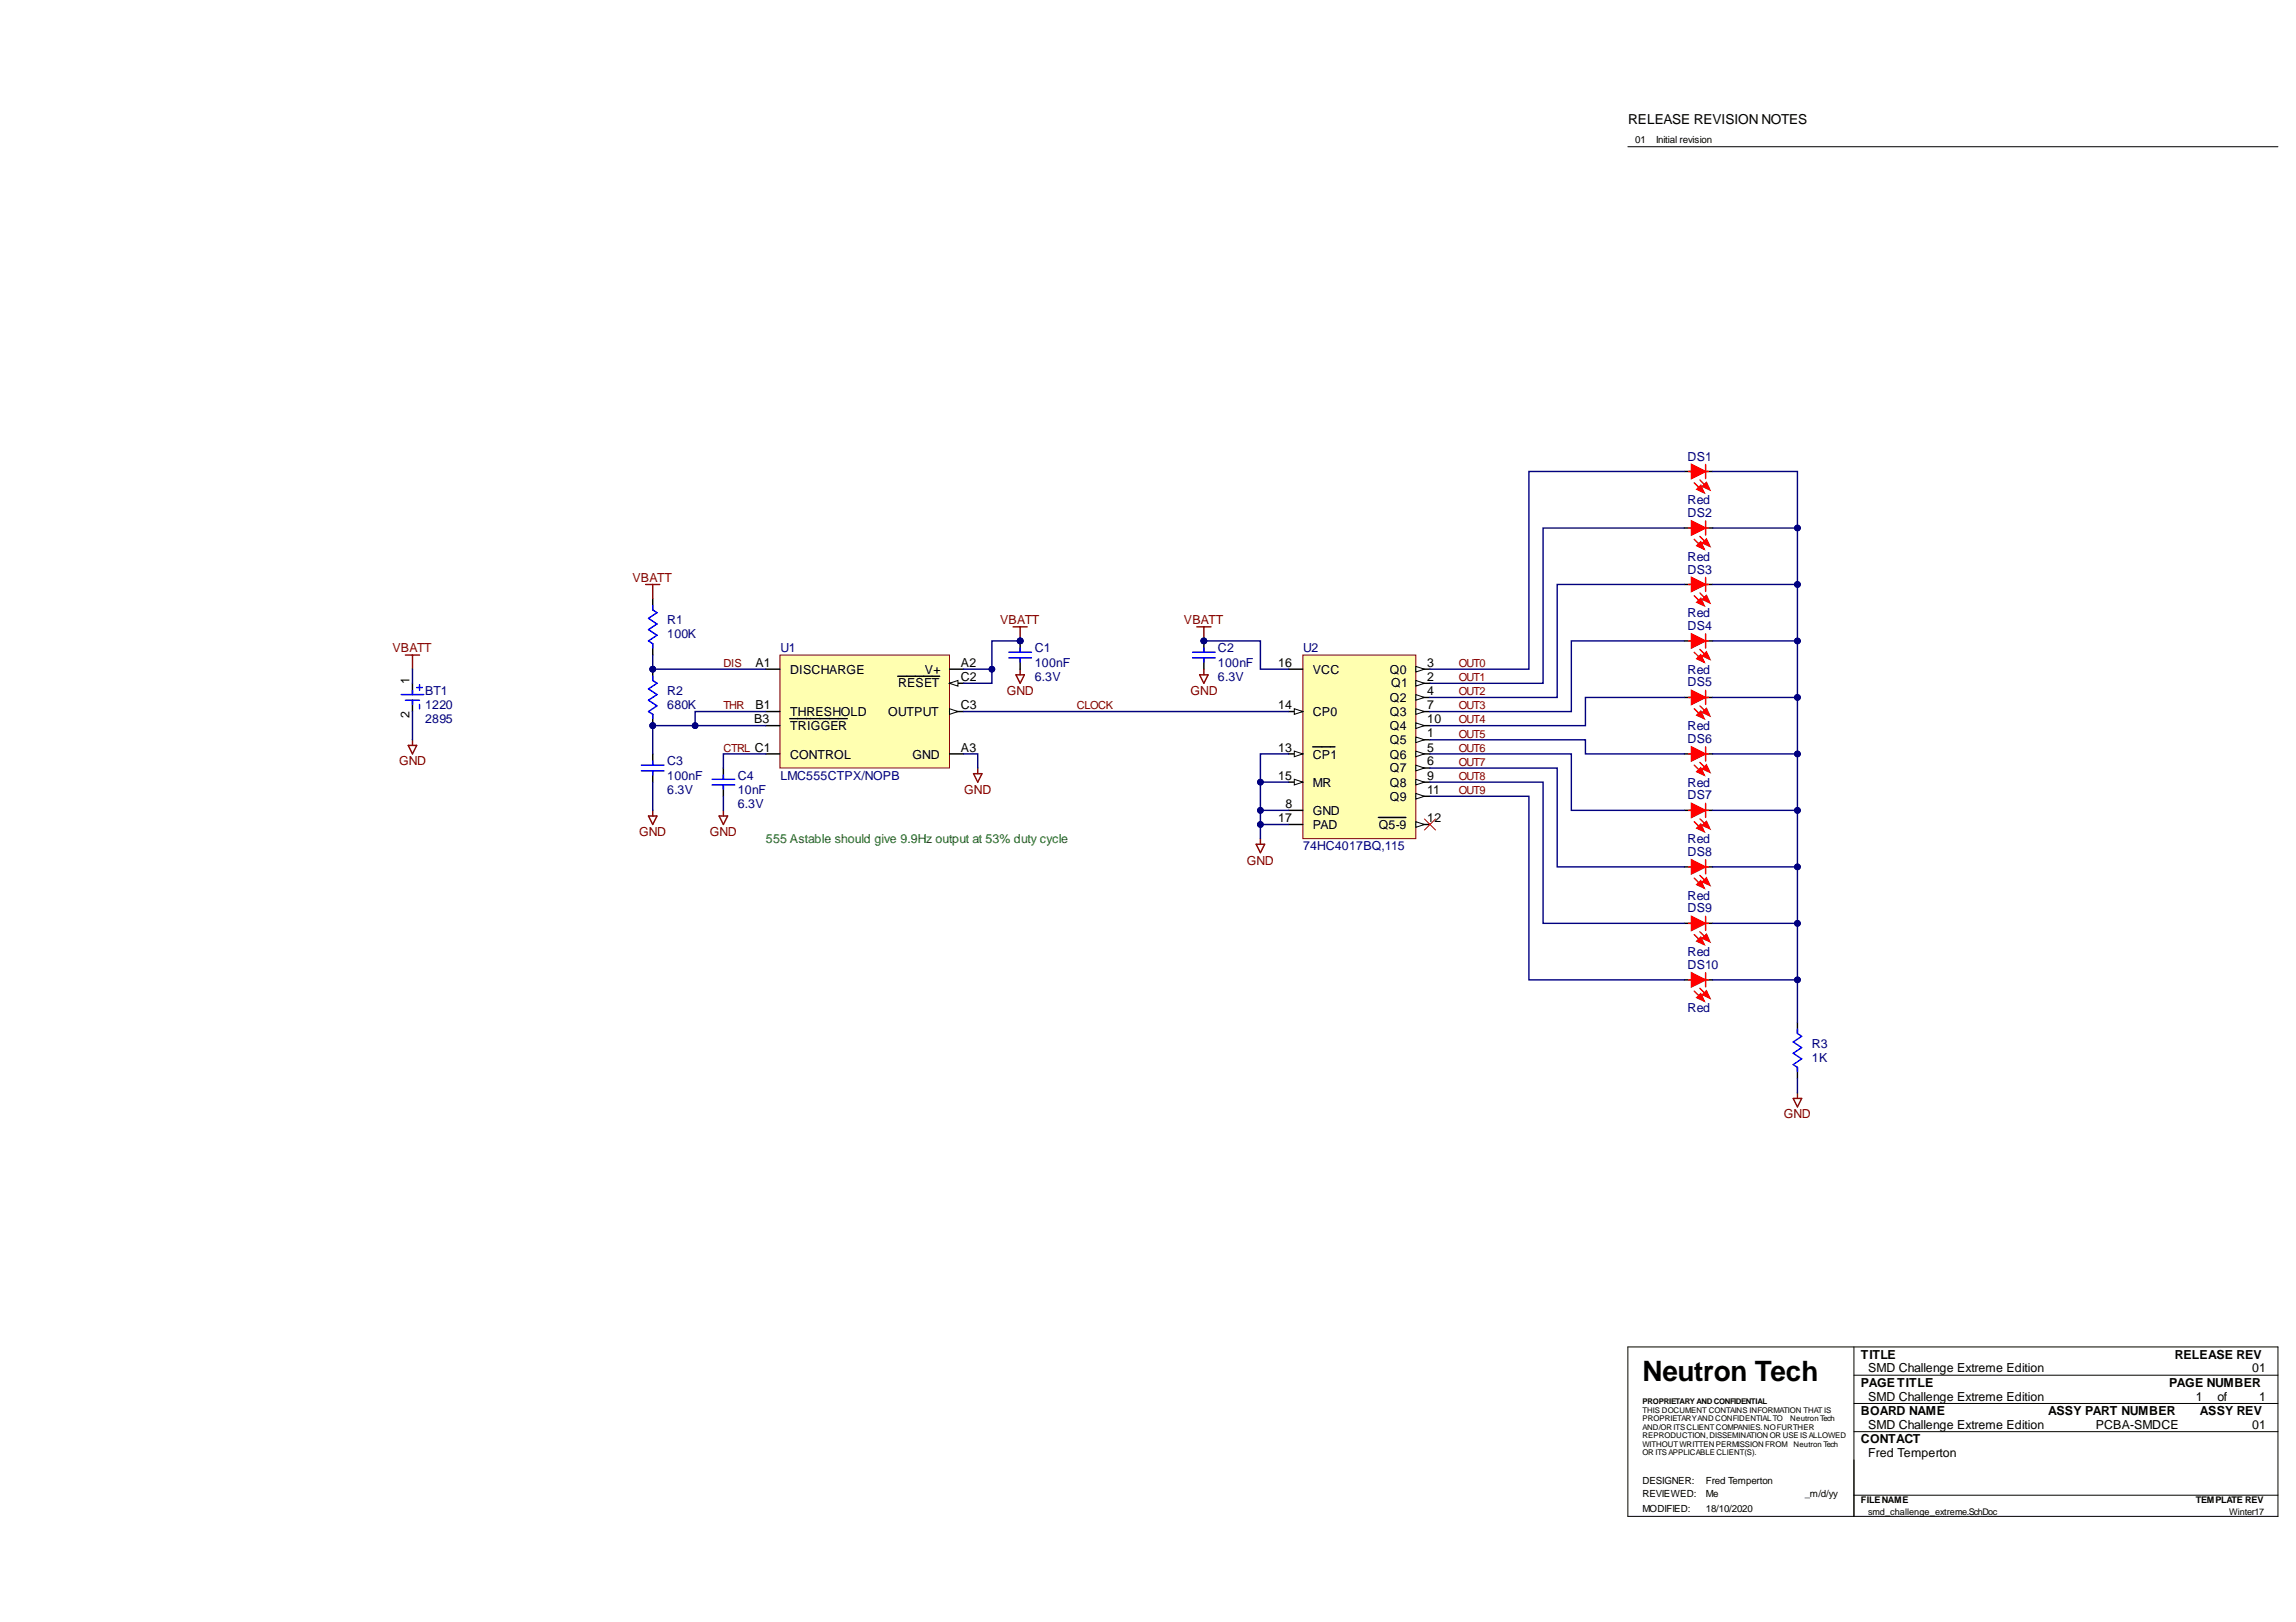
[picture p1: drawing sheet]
<svg xmlns="http://www.w3.org/2000/svg" width="297mm" height="210mm" viewBox="0 0 297 210" stroke-linecap="round" stroke-linejoin="round" font-family="sans-serif">
<defs><g id="words">
<text font-size="3.6" x="212.5" y="178.7">Neutron Tech</text>
<text font-size="1.8" x="210.6" y="16.1">RELEASE REVISION NOTES</text>
<g font-size="1.6" fill="#000080">
<text x="218.3" y="59.6">DS1</text>
<text x="218.3" y="65.3">Red</text>
<text x="218.3" y="66.9">DS2</text>
<text x="218.3" y="72.6">Red</text>
<text x="218.3" y="74.3">DS3</text>
<text x="86.3" y="82.6">100K</text>
<text x="86.3" y="80.8">R1</text>
<text x="218.3" y="79.8">Red</text>
<text x="218.3" y="81.5">DS4</text>
<text x="55" y="89.9">BT1</text>
<text x="86.3" y="89.9">R2</text>
<text x="101" y="84.4">U1</text>
<text x="133.9" y="88.1">6.3V</text>
<text x="133.9" y="86.3">100nF</text>
<text x="133.9" y="84.4">C1</text>
<text x="157.6" y="88.1">6.3V</text>
<text x="157.6" y="86.3">100nF</text>
<text x="157.6" y="84.4">C2</text>
<text x="168.6" y="84.4">U2</text>
<text x="218.3" y="87.2">Red</text>
<text x="218.3" y="88.8">DS5</text>
<text x="55" y="91.8">1220</text>
<text x="55" y="93.6">2895</text>
<text x="86.3" y="91.8">680K</text>
<text x="218.3" y="94.5">Red</text>
<text x="86.3" y="100.9">100nF</text>
<text x="86.3" y="99">C3</text>
<text x="95.5" y="100.9">C4</text>
<text x="101" y="100.9">LMC555CTPX/NOPB</text>
<text x="218.3" y="101.8">Red</text>
<text x="218.3" y="96.2">DS6</text>
<text x="86.3" y="102.8">6.3V</text>
<text x="95.5" y="104.5">6.3V</text>
<text x="95.5" y="102.8">10nF</text>
<text x="218.3" y="103.4">DS7</text>
<text x="168.6" y="110">74HC4017BQ,115</text>
<text x="218.3" y="109.1">Red</text>
<text x="218.3" y="110.8">DS8</text>
<text x="218.3" y="116.5">Red</text>
<text x="218.3" y="118.1">DS9</text>
<text x="218.3" y="123.7">Red</text>
<text x="218.3" y="125.3">DS10</text>
<text x="218.3" y="131">Red</text>
<text x="234.4" y="137.4">1K</text>
<text x="234.4" y="135.6">R3</text>
</g>
<g font-size="1.6" fill="#800000">
<text x="81.8" y="75.3">VBATT</text>
<text x="129.4" y="80.8">VBATT</text>
<text x="153.2" y="80.8">VBATT</text>
<text x="50.8" y="84.4">VBATT</text>
<text x="130.2" y="89.9">GND</text>
<text x="154" y="89.9">GND</text>
<text x="51.6" y="99">GND</text>
<text x="124.7" y="102.8">GND</text>
<text x="82.7" y="108.2">GND</text>
<text x="91.8" y="108.2">GND</text>
<text x="161.3" y="111.9">GND</text>
<text x="230.8" y="144.7">GND</text>
</g>
<g font-size="1.6">
<text x="53" y="88.5" transform="rotate(-90 53 88.5)">1</text>
<text x="97.7" y="86.3">A1</text>
<text x="102.2" y="87.2">DISCHARGE</text>
<text x="116.2" y="89">RESET</text>
<text x="119.7" y="87.2">V+</text>
<text x="124.3" y="88.1">C2</text>
<text x="124.3" y="86.3">A2</text>
<text x="165.4" y="86.3">16</text>
<text x="169.8" y="87.2">VCC</text>
<text x="179.8" y="87.2">Q0</text>
<text x="180" y="89">Q1</text>
<text x="184.7" y="88.1">2</text>
<text x="184.7" y="86.3">3</text>
<text x="184.7" y="89.9">4</text>
<text x="53" y="92.9" transform="rotate(-90 53 92.9)">2</text>
<text x="97.6" y="93.6">B3</text>
<text x="97.7" y="91.8">B1</text>
<text x="102.2" y="94.5">TRIGGER</text>
<text x="102.2" y="92.7">THRESHOLD</text>
<text x="114.9" y="92.7">OUTPUT</text>
<text x="124.3" y="91.8">C3</text>
<text x="165.4" y="91.8">14</text>
<text x="169.8" y="92.7">CP0</text>
<text x="179.8" y="90.8">Q2</text>
<text x="179.8" y="92.7">Q3</text>
<text x="179.8" y="94.5">Q4</text>
<text x="184.7" y="95.4">1</text>
<text x="184.7" y="91.8">7</text>
<text x="184.7" y="93.6">10</text>
<text x="102.2" y="98.2">CONTROL</text>
<text x="118.1" y="98.2">GND</text>
<text x="124.3" y="97.3">A3</text>
<text x="165.4" y="97.3">13</text>
<text x="165.4" y="100.9">15</text>
<text x="169.8" y="98.2">CP1</text>
<text x="169.8" y="101.8">MR</text>
<text x="179.8" y="96.3">Q5</text>
<text x="179.8" y="98.2">Q6</text>
<text x="179.8" y="100">Q7</text>
<text x="179.8" y="101.8">Q8</text>
<text x="184.7" y="97.3">5</text>
<text x="184.7" y="99">6</text>
<text x="184.7" y="100.9">9</text>
<text x="165.4" y="106.4">17</text>
<text x="166.3" y="104.5">8</text>
<text x="169.8" y="105.5">GND</text>
<text x="169.8" y="107.3">PAD</text>
<text x="178.4" y="107.3">Q5-9</text>
<text x="179.8" y="103.6">Q9</text>
<text x="184.7" y="102.8">11</text>
<text x="184.7" y="106.4">12</text>
<text x="240.8" y="175.8">TITLE</text>
<text x="240.8" y="179.5">PAGE TITLE</text>
<text x="241.7" y="177.6">SMD Challenge Extreme Edition</text>
<text x="280.6" y="179.5">PAGE NUMBER</text>
<text x="281.4" y="175.8">RELEASE REV</text>
<text x="291.4" y="177.6">01</text>
<text x="240.8" y="183.1">BOARD NAME</text>
<text x="241.7" y="185">SMD Challenge Extreme Edition</text>
<text x="241.7" y="181.3">SMD Challenge Extreme Edition</text>
<text x="265" y="183.1">ASSY PART NUMBER</text>
<text x="271.1" y="185">PCBA-SMDCE</text>
<text x="284.1" y="181.3">1</text>
<text x="284.6" y="183.1">ASSY REV</text>
<text x="286.9" y="181.3">of</text>
<text x="291.4" y="185">01</text>
<text x="292.3" y="181.3">1</text>
<text x="240.8" y="186.7">CONTACT</text>
<text x="241.7" y="188.6">Fred Temperton</text>
</g>
<text font-size="1.6" fill="#008000" x="99.1" y="109.1">555 Astable should give 9.9Hz output at 53% duty cycle</text>
<g font-size="1.4" fill="#800000">
<text x="93.6" y="86.3">DIS</text>
<text x="188.7" y="86.3">OUT0</text>
<text x="188.7" y="88.1">OUT1</text>
<text x="188.7" y="90">OUT2</text>
<text x="93.6" y="91.8">THR</text>
<text x="139.3" y="91.8">CLOCK</text>
<text x="188.7" y="91.8">OUT3</text>
<text x="188.7" y="93.6">OUT4</text>
<text x="188.7" y="95.5">OUT5</text>
<text x="93.6" y="97.3">CTRL C1</text>
<text x="188.7" y="97.3">OUT6</text>
<text x="188.7" y="99.1">OUT7</text>
<text x="188.7" y="100.9">OUT8</text>
<text x="188.7" y="102.8">OUT9</text>
</g>
<g font-size="1.3">
<text x="211.6" y="18.5">01</text>
<text x="214.3" y="18.5">Initial revision</text>
<text x="212.5" y="192">DESIGNER:</text>
<text x="220.7" y="192">Fred Temperton</text>
<text x="212.5" y="193.8">REVIEWED:</text>
<text x="212.5" y="195.6">MODIFIED:</text>
<text x="220.7" y="193.8">Me</text>
<text x="220.7" y="195.6">18/10/2020</text>
<text x="233.5" y="193.8">_m/d/yy</text>
</g>
<g font-size="1.2">
<text x="240.8" y="194.5">FILENAME</text>
<text x="241.7" y="196">smd_challenge_extreme.SchDoc</text>
<text x="284.1" y="194.5">TEMPLATE REV</text>
<text x="288.4" y="196">Winter17</text>
</g>
<g font-size="1">
<text x="212.5" y="181.8">PROPRIETARYAND CONFIDENTIAL</text>
<text x="212.5" y="182.9">THIS DOCUMENT CONTAINS INFORMATION THAT IS</text>
<text x="212.5" y="183.9">PROPRIETARYAND CONFIDENTIAL TO</text>
<text x="212.5" y="185">AND/OR ITSCLIENTCOMPANIES.NOFURTHER</text>
<text x="231.6" y="183.9">Neutron Tech</text>
<text x="212.5" y="186.1">REPRODUCTION,DISSEMINATION OR USE ISALLOWED</text>
<text x="212.5" y="187.2">WITHOUTWRITTEN PERMISSION FROM</text>
<text x="212.5" y="188.3">OR ITSAPPLICABLECLIENT(S).</text>
<text x="232" y="187.2">Neutron Tech</text>
</g>
</g></defs>
<path d="M281 174.3h11.9v1.8h-11.9z" fill="none" stroke="#fff" stroke-width=".13"/>
<path d="M210.6 19h84.1M210.6 174.3h84.1v21.9h-84.1zM239.8 174.3v21.9M239.8 178h54.9M239.8 193.5h54.9M239.8 185.3h54.9" fill="none" stroke="#000" stroke-width=".13"/>
<path d="M283.7 181.6h9.2v1.9h-9.2z" fill-rule="evenodd" fill="#fff"/>
<path d="M283.7 181.6h9.2v1.9h-9.2z" fill="none" stroke="#fff" stroke-width=".13"/>
<path d="M239.8 181.6h54.9" fill="none" stroke="#000" stroke-width=".13"/>
<path d="M100.9 84.8h21.9v14.6h-21.9z" fill-rule="evenodd" fill="#ffffb0"/>
<path d="M100.9 84.8h21.9v14.6h-21.9z" fill="none" stroke="#800000" stroke-width=".13"/>
<path d="M99.1 93.9h1.8M102.2 93h7.4M122.8 97.6h1.9M122.8 92.1h1.9" fill="none" stroke="#000" stroke-width=".19"/>
<path d="M122.8 91.7l1.1 .4-1.1 .3z" fill="#f8fcff"/>
<path d="M122.8 91.7l1.1 .4-1.1 .3z" fill="none" stroke="#000" stroke-width=".13"/>
<path d="M122.8 88.4h1.9" fill="none" stroke="#000" stroke-width=".19"/>
<path d="M122.8 88.4l1.1-.3v.7z" fill="#f8fcff"/>
<path d="M122.8 88.4l1.1-.3v.7z" fill="none" stroke="#000" stroke-width=".13"/>
<path d="M99.1 97.6h1.8M99.1 92.1h1.8M99.1 86.6h1.8M116.1 87.5h5.5M122.8 86.6h1.9" fill="none" stroke="#000" stroke-width=".19"/>
<path d="M168.6 84.8h14.6v23.7h-14.6z" fill-rule="evenodd" fill="#ffffb0"/>
<path d="M168.6 84.8h14.6v23.7h-14.6z" fill="none" stroke="#800000" stroke-width=".13"/>
<path d="M183.2 95.7h1.8" fill="none" stroke="#000" stroke-width=".18"/>
<path d="M183.2 95.4l1.1 .3-1.1 .4z" fill="#f8fcff"/>
<path d="M183.2 95.4l1.1 .3-1.1 .4z" fill="none" stroke="#000" stroke-width=".13"/>
<path d="M183.2 88.4h1.8" fill="none" stroke="#000" stroke-width=".18"/>
<path d="M183.2 88.1l1.1 .3-1.1 .4z" fill="#f8fcff"/>
<path d="M183.2 88.1l1.1 .3-1.1 .4z" fill="none" stroke="#000" stroke-width=".13"/>
<path d="M183.2 86.6h1.8" fill="none" stroke="#000" stroke-width=".18"/>
<path d="M183.2 86.2l1.1 .4-1.1 .4z" fill="#f8fcff"/>
<path d="M183.2 86.2l1.1 .4-1.1 .4z" fill="none" stroke="#000" stroke-width=".13"/>
<path d="M183.2 90.3h1.8" fill="none" stroke="#000" stroke-width=".18"/>
<path d="M183.2 89.9l1.1 .4-1.1 .3z" fill="#f8fcff"/>
<path d="M183.2 89.9l1.1 .4-1.1 .3z" fill="none" stroke="#000" stroke-width=".13"/>
<path d="M183.2 97.6h1.8" fill="none" stroke="#000" stroke-width=".18"/>
<path d="M183.2 97.2l1.1 .4-1.1 .3z" fill="#f8fcff"/>
<path d="M183.2 97.2l1.1 .4-1.1 .3z" fill="none" stroke="#000" stroke-width=".13"/>
<path d="M183.2 99.4h1.8" fill="none" stroke="#000" stroke-width=".18"/>
<path d="M183.2 99l1.1 .4-1.1 .4z" fill="#f8fcff"/>
<path d="M183.2 99l1.1 .4-1.1 .4z" fill="none" stroke="#000" stroke-width=".13"/>
<path d="M183.2 92.1h1.8" fill="none" stroke="#000" stroke-width=".18"/>
<path d="M183.2 91.7l1.1 .4-1.1 .3z" fill="#f8fcff"/>
<path d="M183.2 91.7l1.1 .4-1.1 .3z" fill="none" stroke="#000" stroke-width=".13"/>
<path d="M166.7 104.9h1.8" fill="none" stroke="#000" stroke-width=".19"/>
<path d="M183.2 101.2h1.8" fill="none" stroke="#000" stroke-width=".18"/>
<path d="M183.2 100.9l1.1 .3-1.1 .4z" fill="#f8fcff"/>
<path d="M183.2 100.9l1.1 .3-1.1 .4z" fill="none" stroke="#000" stroke-width=".13"/>
<path d="M183.2 93.9h1.8" fill="none" stroke="#000" stroke-width=".18"/>
<path d="M183.2 93.5l1.1 .4-1.1 .4z" fill="#f8fcff"/>
<path d="M183.2 93.5l1.1 .4-1.1 .4z" fill="none" stroke="#000" stroke-width=".13"/>
<path d="M183.2 103h1.8" fill="none" stroke="#000" stroke-width=".18"/>
<path d="M183.2 102.7l1.1 .3-1.1 .4z" fill="#f8fcff"/>
<path d="M183.2 102.7l1.1 .3-1.1 .4z" fill="none" stroke="#000" stroke-width=".13"/>
<path d="M183.2 106.7h1.8" fill="none" stroke="#000" stroke-width=".18"/>
<path d="M183.2 106.3l1.1 .4-1.1 .4z" fill="#f8fcff"/>
<path d="M183.2 106.3l1.1 .4-1.1 .4z" fill="none" stroke="#000" stroke-width=".13"/>
<path d="M178.3 105.8h3.6" fill="none" stroke="#000" stroke-width=".18"/>
<path d="M166.7 97.6h1.8" fill="none" stroke="#000" stroke-width=".19"/>
<path d="M167.4 97.2l1.1 .4-1.1 .3z" fill="#f8fcff"/>
<path d="M167.4 97.2l1.1 .4-1.1 .3z" fill="none" stroke="#000" stroke-width=".13"/>
<path d="M166.7 92.1h1.8M169.8 96.6h2.9" fill="none" stroke="#000" stroke-width=".19"/>
<path d="M167.4 91.7l1.1 .4-1.1 .3z" fill="#f8fcff"/>
<path d="M167.4 91.7l1.1 .4-1.1 .3z" fill="none" stroke="#000" stroke-width=".13"/>
<path d="M166.7 101.2h1.8" fill="none" stroke="#000" stroke-width=".19"/>
<path d="M167.4 100.9l1.1 .3-1.1 .4z" fill="#f8fcff"/>
<path d="M167.4 100.9l1.1 .3-1.1 .4z" fill="none" stroke="#000" stroke-width=".13"/>
<path d="M166.7 86.6h1.8M166.7 106.7h1.8" fill="none" stroke="#000" stroke-width=".19"/>
<path d="M217.9 61h3.7" fill="none" stroke="#000" stroke-width=".18"/>
<path d="M218.8 60.1l1.9 .9-1.9 .9z" fill="#f00"/>
<path d="M218.5 61h.3M218.8 60.1l1.9 .9-1.9 .9zM219.9 62.1l1.1 1.1M220.7 60.1v1.8M220.7 61h.3" fill="none" stroke="#f00" stroke-width=".18"/>
<path d="M220.2 62.9l.6-.5 .4 1z" fill="#f00"/>
<path d="M219.2 62.5l1.1 1.1M220.2 62.9l.6-.5 .4 1z" fill="none" stroke="#f00" stroke-width=".18"/>
<path d="M219.5 63.3l.5-.5 .5 1z" fill="#f00"/>
<path d="M219.5 63.3l.5-.5 .5 1z" fill="none" stroke="#f00" stroke-width=".18"/>
<path d="M217.9 68.3h3.7" fill="none" stroke="#000" stroke-width=".18"/>
<path d="M218.8 67.4l1.9 .9-1.9 .9z" fill="#f00"/>
<path d="M218.5 68.3h.3M218.8 67.4l1.9 .9-1.9 .9zM219.9 69.4l1.1 1.1M220.7 67.4v1.8M220.7 68.3h.3" fill="none" stroke="#f00" stroke-width=".18"/>
<path d="M220.2 70.3l.6-.6 .4 1z" fill="#f00"/>
<path d="M219.2 69.8l1.1 1.1M220.2 70.3l.6-.6 .4 1z" fill="none" stroke="#f00" stroke-width=".18"/>
<path d="M219.5 70.6l.5-.5 .5 1z" fill="#f00"/>
<path d="M219.5 70.6l.5-.5 .5 1z" fill="none" stroke="#f00" stroke-width=".18"/>
<path d="M217.9 75.6h3.7" fill="none" stroke="#000" stroke-width=".18"/>
<path d="M218.8 74.7l1.9 .9-1.9 .9z" fill="#f00"/>
<path d="M218.5 75.6h.3M218.8 74.7l1.9 .9-1.9 .9zM219.9 76.7l1.1 1.1M220.7 74.7v1.8M220.7 75.6h.3" fill="none" stroke="#f00" stroke-width=".18"/>
<path d="M220.2 77.6l.6-.5 .4 .9z" fill="#f00"/>
<path d="M219.2 77.1l1.1 1.1M220.2 77.6l.6-.5 .4 .9z" fill="none" stroke="#f00" stroke-width=".18"/>
<path d="M219.5 77.9l.5-.5 .5 1z" fill="#f00"/>
<path d="M219.5 77.9l.5-.5 .5 1z" fill="none" stroke="#f00" stroke-width=".18"/>
<path d="M217.9 82.9h3.7" fill="none" stroke="#000" stroke-width=".18"/>
<path d="M218.8 82l1.9 .9-1.9 1z" fill="#f00"/>
<path d="M218.5 82.9h.3M218.8 82l1.9 .9-1.9 1zM219.9 84l1.1 1.1M220.7 82v1.9M220.7 82.9h.3" fill="none" stroke="#f00" stroke-width=".18"/>
<path d="M220.2 84.9l.6-.5 .4 .9z" fill="#f00"/>
<path d="M219.2 84.4l1.1 1.1M220.2 84.9l.6-.5 .4 .9z" fill="none" stroke="#f00" stroke-width=".18"/>
<path d="M219.5 85.2l.5-.5 .5 1z" fill="#f00"/>
<path d="M219.5 85.2l.5-.5 .5 1z" fill="none" stroke="#f00" stroke-width=".18"/>
<path d="M217.9 90.3h3.7" fill="none" stroke="#000" stroke-width=".18"/>
<path d="M218.8 89.3l1.9 1-1.9 .9z" fill="#f00"/>
<path d="M218.5 90.3h.3M218.8 89.3l1.9 1-1.9 .9zM219.9 91.3l1.1 1.1M220.7 89.3v1.9M220.7 90.3h.3" fill="none" stroke="#f00" stroke-width=".18"/>
<path d="M220.2 92.2l.6-.5 .4 .9z" fill="#f00"/>
<path d="M219.2 91.7l1.1 1.1M220.2 92.2l.6-.5 .4 .9z" fill="none" stroke="#f00" stroke-width=".18"/>
<path d="M219.5 92.6l.5-.6 .5 1z" fill="#f00"/>
<path d="M219.5 92.6l.5-.6 .5 1z" fill="none" stroke="#f00" stroke-width=".18"/>
<path d="M217.9 97.6h3.7" fill="none" stroke="#000" stroke-width=".18"/>
<path d="M218.8 96.7l1.9 .9-1.9 .9z" fill="#f00"/>
<path d="M218.5 97.6h.3M218.8 96.7l1.9 .9-1.9 .9zM219.9 98.7l1.1 1.1M220.7 96.7v1.8M220.7 97.6h.3" fill="none" stroke="#f00" stroke-width=".18"/>
<path d="M220.2 99.5l.6-.5 .4 1z" fill="#f00"/>
<path d="M219.2 99l1.1 1.1M220.2 99.5l.6-.5 .4 1z" fill="none" stroke="#f00" stroke-width=".18"/>
<path d="M219.5 99.9l.5-.6 .5 1z" fill="#f00"/>
<path d="M219.5 99.9l.5-.6 .5 1z" fill="none" stroke="#f00" stroke-width=".18"/>
<path d="M217.9 104.9h3.7" fill="none" stroke="#000" stroke-width=".18"/>
<path d="M218.8 104l1.9 .9-1.9 .9z" fill="#f00"/>
<path d="M218.5 104.9h.3M218.8 104l1.9 .9-1.9 .9zM219.9 106l1.1 1.1M220.7 104v1.8M220.7 104.9h.3" fill="none" stroke="#f00" stroke-width=".18"/>
<path d="M220.2 106.8l.6-.5 .4 1z" fill="#f00"/>
<path d="M219.2 106.3l1.1 1.1M220.2 106.8l.6-.5 .4 1z" fill="none" stroke="#f00" stroke-width=".18"/>
<path d="M219.5 107.2l.5-.5 .5 .9z" fill="#f00"/>
<path d="M219.5 107.2l.5-.5 .5 .9z" fill="none" stroke="#f00" stroke-width=".18"/>
<path d="M217.9 112.2h3.7" fill="none" stroke="#000" stroke-width=".18"/>
<path d="M218.8 111.3l1.9 .9-1.9 .9z" fill="#f00"/>
<path d="M218.5 112.2h.3M218.8 111.3l1.9 .9-1.9 .9zM219.9 113.3l1.1 1.1M220.7 111.3v1.8M220.7 112.2h.3" fill="none" stroke="#f00" stroke-width=".18"/>
<path d="M220.2 114.1l.6-.5 .4 1z" fill="#f00"/>
<path d="M219.2 113.6l1.1 1.1M220.2 114.1l.6-.5 .4 1z" fill="none" stroke="#f00" stroke-width=".18"/>
<path d="M219.5 114.5l.5-.5 .5 .9z" fill="#f00"/>
<path d="M219.5 114.5l.5-.5 .5 .9z" fill="none" stroke="#f00" stroke-width=".18"/>
<path d="M217.9 119.5h3.7" fill="none" stroke="#000" stroke-width=".18"/>
<path d="M218.8 118.6l1.9 .9-1.9 .9z" fill="#f00"/>
<path d="M218.5 119.5h.3M218.8 118.6l1.9 .9-1.9 .9zM220.7 118.6v1.8M220.7 119.5h.3M219.9 120.6l1.1 1.1" fill="none" stroke="#f00" stroke-width=".18"/>
<path d="M220.2 121.4l.6-.5 .4 1z" fill="#f00"/>
<path d="M219.2 120.9l1.1 1.1M220.2 121.4l.6-.5 .4 1z" fill="none" stroke="#f00" stroke-width=".18"/>
<path d="M219.5 121.8l.5-.5 .5 .9z" fill="#f00"/>
<path d="M219.5 121.8l.5-.5 .5 .9z" fill="none" stroke="#f00" stroke-width=".18"/>
<path d="M217.9 126.8h3.7" fill="none" stroke="#000" stroke-width=".18"/>
<path d="M218.8 125.9l1.9 .9-1.9 .9z" fill="#f00"/>
<path d="M218.5 126.8h.3M218.8 125.9l1.9 .9-1.9 .9zM219.9 127.9l1.1 1.1M220.7 125.9v1.8M220.7 126.8h.3" fill="none" stroke="#f00" stroke-width=".18"/>
<path d="M220.2 128.7l.6-.5 .4 1z" fill="#f00"/>
<path d="M219.2 128.3l1.1 1.1M220.2 128.7l.6-.5 .4 1z" fill="none" stroke="#f00" stroke-width=".18"/>
<path d="M219.5 129.1l.5-.5 .5 1z" fill="#f00"/>
<path d="M219.5 129.1l.5-.5 .5 1z" fill="none" stroke="#f00" stroke-width=".18"/>
<path d="M232.5 132.3v1.4M232.5 138.1v1.5" fill="none" stroke="#000" stroke-width=".18"/>
<path d="M232.5 133.2v.5l.6 .4-1.1 .7 1.1 .8-1.1 .7 1.1 .7-1.1 .8 .5 .3v.6" fill="none" stroke="#00f" stroke-width=".18"/>
<path d="M84.4 77.5v1.4M84.4 83.3v1.5M93.6 99.4v1.5M93.6 101.6v1.4" fill="none" stroke="#000" stroke-width=".19"/>
<path d="M84.4 78.4v.5l.6 .4-1.1 .7 1.1 .8-1.1 .7 1.1 .7-1.1 .7 .5 .4v.6M92.1 101.6h2.9M92.1 100.9h2.9M93.6 100.3v.6M93.6 101.6v.5" fill="none" stroke="#00f" stroke-width=".19"/>
<circle cx="84.4" cy="93.9" r=".37" fill="#000080"/>
<circle cx="84.4" cy="93.9" r=".37" fill="none" stroke="#000080" stroke-width=".13"/>
<circle cx="84.4" cy="86.6" r=".36" fill="#000080"/>
<circle cx="84.4" cy="86.6" r=".36" fill="none" stroke="#000080" stroke-width=".13"/>
<path d="M84.4 92.4v1.5" fill="none" stroke="#000" stroke-width=".19"/>
<circle cx="84.4" cy="93.9" r=".37" fill="#000080"/>
<circle cx="84.4" cy="93.9" r=".37" fill="none" stroke="#000080" stroke-width=".13"/>
<path d="M84.4 86.6v1.5" fill="none" stroke="#000" stroke-width=".19"/>
<circle cx="84.4" cy="86.6" r=".36" fill="#000080"/>
<circle cx="84.4" cy="86.6" r=".36" fill="none" stroke="#000080" stroke-width=".13"/>
<path d="M83 99.8h2.9M83 99h2.9M84.4 87.5v.6l.6 .3-1.1 .8 1.1 .7-1.1 .7 1.1 .7-1.1 .8 .5 .3v.6M84.4 98.5v.5M84.4 99.8v.5" fill="none" stroke="#00f" stroke-width=".19"/>
<path d="M84.4 97.6v1.4M84.4 99.8v1.4" fill="none" stroke="#000" stroke-width=".19"/>
<circle cx="155.7" cy="82.9" r=".37" fill="#000080"/>
<circle cx="155.7" cy="82.9" r=".37" fill="none" stroke="#000080" stroke-width=".13"/>
<path d="M155.7 82.9v1.5" fill="none" stroke="#000" stroke-width=".19"/>
<circle cx="155.7" cy="82.9" r=".37" fill="#000080"/>
<circle cx="155.7" cy="82.9" r=".37" fill="none" stroke="#000080" stroke-width=".13"/>
<path d="M53.4 88.4v1.5M53.4 90.6v1.5M155.7 85.1v1.5" fill="none" stroke="#000" stroke-width=".19"/>
<path d="M51.9 89.9h2.9M52.4 90.6h1.9M53.4 89.3v.6M53.4 90.6v.6M53.9 89h.7M54.3 88.6v.7M54.3 91.2v.5M154.3 85.1h2.9M154.3 84.4h2.9M155.7 83.9v.5M155.7 85.1v.6" fill="none" stroke="#00f" stroke-width=".19"/>
<path d="M52.4 84.8h1.9M52.8 96.5h1.1l-.5 1.1zM53.4 84.8v1.8M53.4 95.7v.8M126.5 99.4v.7M131.1 81.1h1.8M132 81.1v1.8M83.9 105.6h1.1l-.6 1.1zM84.4 104.9v.7M125.9 100.1h1.1l-.5 1.1z" fill="none" stroke="#800000" stroke-width=".19"/>
<circle cx="132" cy="82.9" r=".37" fill="#000080"/>
<circle cx="132" cy="82.9" r=".37" fill="none" stroke="#000080" stroke-width=".13"/>
<path d="M83.5 75.6h1.9M84.4 75.6v1.9M131.4 87.3h1.1l-.5 1.1zM132 86.6v.7" fill="none" stroke="#800000" stroke-width=".19"/>
<circle cx="132" cy="82.9" r=".37" fill="#000080"/>
<circle cx="132" cy="82.9" r=".37" fill="none" stroke="#000080" stroke-width=".13"/>
<path d="M132 82.9v1.5" fill="none" stroke="#000" stroke-width=".19"/>
<circle cx="132" cy="82.9" r=".37" fill="#000080"/>
<circle cx="132" cy="82.9" r=".37" fill="none" stroke="#000080" stroke-width=".13"/>
<path d="M132 85.1v1.5" fill="none" stroke="#000" stroke-width=".19"/>
<path d="M130.5 85.1h2.9M130.5 84.4h2.9M132 83.9v.5M132 85.1v.6" fill="none" stroke="#00f" stroke-width=".19"/>
<path d="M154.8 81.1h1.9M155.7 81.1v1.8M93 105.6h1.1l-.5 1.1zM93.6 104.9v.7" fill="none" stroke="#800000" stroke-width=".19"/>
<circle cx="155.7" cy="82.9" r=".37" fill="#000080"/>
<circle cx="155.7" cy="82.9" r=".37" fill="none" stroke="#000080" stroke-width=".13"/>
<path d="M155.2 87.3h1.1l-.6 1.1zM155.7 86.6v.7M162.5 109.3h1.1l-.5 1zM163.1 108.5v.8" fill="none" stroke="#800000" stroke-width=".19"/>
<path d="M184.3 106l1.4 1.4M185.7 106l-1.4 1.4" fill="none" stroke="#f00" stroke-width=".13"/>
<path d="M232 142.1h1.1l-.6 1.1zM232.5 141.4v.7" fill="none" stroke="#800000" stroke-width=".18"/>
<path d="M99.1 92.1h-9.2v1.8h-5.5v3.7" fill="none" stroke="#000080" stroke-width=".19"/>
<circle cx="84.4" cy="93.9" r=".37" fill="#000080"/>
<circle cx="84.4" cy="93.9" r=".37" fill="none" stroke="#000080" stroke-width=".13"/>
<circle cx="89.9" cy="93.9" r=".37" fill="#000080"/>
<circle cx="89.9" cy="93.9" r=".37" fill="none" stroke="#000080" stroke-width=".13"/>
<path d="M84.4 84.8v1.8h14.7" fill="none" stroke="#000080" stroke-width=".19"/>
<circle cx="84.4" cy="86.6" r=".36" fill="#000080"/>
<circle cx="84.4" cy="86.6" r=".36" fill="none" stroke="#000080" stroke-width=".13"/>
<path d="M89.9 93.9h9.2" fill="none" stroke="#000080" stroke-width=".19"/>
<circle cx="89.9" cy="93.9" r=".37" fill="#000080"/>
<circle cx="89.9" cy="93.9" r=".37" fill="none" stroke="#000080" stroke-width=".13"/>
<path d="M99.1 97.6h-5.5v1.8M124.7 97.6h1.8v1.8M124.7 92.1h42M128.3 86.6v1.8h-3.6" fill="none" stroke="#000080" stroke-width=".19"/>
<circle cx="128.3" cy="86.6" r=".36" fill="#000080"/>
<circle cx="128.3" cy="86.6" r=".36" fill="none" stroke="#000080" stroke-width=".13"/>
<path d="M132 82.9h-3.7v3.7h-3.6" fill="none" stroke="#000080" stroke-width=".19"/>
<circle cx="132" cy="82.9" r=".37" fill="#000080"/>
<circle cx="132" cy="82.9" r=".37" fill="none" stroke="#000080" stroke-width=".13"/>
<circle cx="128.3" cy="86.6" r=".36" fill="#000080"/>
<circle cx="128.3" cy="86.6" r=".36" fill="none" stroke="#000080" stroke-width=".13"/>
<path d="M155.7 82.9h7.4v3.7h3.6" fill="none" stroke="#000080" stroke-width=".19"/>
<circle cx="155.7" cy="82.9" r=".37" fill="#000080"/>
<circle cx="155.7" cy="82.9" r=".37" fill="none" stroke="#000080" stroke-width=".13"/>
<path d="M163.1 106.7h3.6" fill="none" stroke="#000080" stroke-width=".19"/>
<circle cx="163.1" cy="106.7" r=".36" fill="#000080"/>
<circle cx="163.1" cy="106.7" r=".36" fill="none" stroke="#000080" stroke-width=".13"/>
<path d="M163.1 104.9h3.6" fill="none" stroke="#000080" stroke-width=".19"/>
<circle cx="163.1" cy="104.9" r=".37" fill="#000080"/>
<circle cx="163.1" cy="104.9" r=".37" fill="none" stroke="#000080" stroke-width=".13"/>
<path d="M163.1 101.2h3.6" fill="none" stroke="#000080" stroke-width=".19"/>
<circle cx="163.1" cy="101.2" r=".36" fill="#000080"/>
<circle cx="163.1" cy="101.2" r=".36" fill="none" stroke="#000080" stroke-width=".13"/>
<path d="M166.7 97.6h-3.6v10.9" fill="none" stroke="#000080" stroke-width=".19"/>
<circle cx="163.1" cy="101.2" r=".36" fill="#000080"/>
<circle cx="163.1" cy="101.2" r=".36" fill="none" stroke="#000080" stroke-width=".13"/>
<circle cx="163.1" cy="104.9" r=".37" fill="#000080"/>
<circle cx="163.1" cy="104.9" r=".37" fill="none" stroke="#000080" stroke-width=".13"/>
<circle cx="163.1" cy="106.7" r=".36" fill="#000080"/>
<circle cx="163.1" cy="106.7" r=".36" fill="none" stroke="#000080" stroke-width=".13"/>
<path d="M221.6 126.8h10.9" fill="none" stroke="#000080" stroke-width=".18"/>
<circle cx="232.5" cy="126.8" r=".37" fill="#000080"/>
<circle cx="232.5" cy="126.8" r=".37" fill="none" stroke="#000080" stroke-width=".13"/>
<path d="M221.6 119.5h10.9" fill="none" stroke="#000080" stroke-width=".18"/>
<circle cx="232.5" cy="119.5" r=".37" fill="#000080"/>
<circle cx="232.5" cy="119.5" r=".37" fill="none" stroke="#000080" stroke-width=".13"/>
<path d="M221.6 112.2h10.9" fill="none" stroke="#000080" stroke-width=".18"/>
<circle cx="232.5" cy="112.2" r=".37" fill="#000080"/>
<circle cx="232.5" cy="112.2" r=".37" fill="none" stroke="#000080" stroke-width=".13"/>
<path d="M221.6 104.9h10.9" fill="none" stroke="#000080" stroke-width=".18"/>
<circle cx="232.5" cy="104.9" r=".37" fill="#000080"/>
<circle cx="232.5" cy="104.9" r=".37" fill="none" stroke="#000080" stroke-width=".13"/>
<path d="M221.6 97.6h10.9" fill="none" stroke="#000080" stroke-width=".18"/>
<circle cx="232.5" cy="97.6" r=".37" fill="#000080"/>
<circle cx="232.5" cy="97.6" r=".37" fill="none" stroke="#000080" stroke-width=".13"/>
<path d="M221.6 90.3h10.9" fill="none" stroke="#000080" stroke-width=".18"/>
<circle cx="232.5" cy="90.3" r=".37" fill="#000080"/>
<circle cx="232.5" cy="90.3" r=".37" fill="none" stroke="#000080" stroke-width=".13"/>
<path d="M221.6 82.9h10.9" fill="none" stroke="#000080" stroke-width=".18"/>
<circle cx="232.5" cy="82.9" r=".37" fill="#000080"/>
<circle cx="232.5" cy="82.9" r=".37" fill="none" stroke="#000080" stroke-width=".13"/>
<path d="M221.6 75.6h10.9" fill="none" stroke="#000080" stroke-width=".18"/>
<circle cx="232.5" cy="75.6" r=".37" fill="#000080"/>
<circle cx="232.5" cy="75.6" r=".37" fill="none" stroke="#000080" stroke-width=".13"/>
<path d="M221.6 68.3h10.9" fill="none" stroke="#000080" stroke-width=".18"/>
<circle cx="232.5" cy="68.3" r=".37" fill="#000080"/>
<circle cx="232.5" cy="68.3" r=".37" fill="none" stroke="#000080" stroke-width=".13"/>
<path d="M221.6 61h10.9v71.3" fill="none" stroke="#000080" stroke-width=".18"/>
<circle cx="232.5" cy="68.3" r=".37" fill="#000080"/>
<circle cx="232.5" cy="68.3" r=".37" fill="none" stroke="#000080" stroke-width=".13"/>
<circle cx="232.5" cy="75.6" r=".37" fill="#000080"/>
<circle cx="232.5" cy="75.6" r=".37" fill="none" stroke="#000080" stroke-width=".13"/>
<circle cx="232.5" cy="82.9" r=".37" fill="#000080"/>
<circle cx="232.5" cy="82.9" r=".37" fill="none" stroke="#000080" stroke-width=".13"/>
<circle cx="232.5" cy="90.3" r=".37" fill="#000080"/>
<circle cx="232.5" cy="90.3" r=".37" fill="none" stroke="#000080" stroke-width=".13"/>
<circle cx="232.5" cy="97.6" r=".37" fill="#000080"/>
<circle cx="232.5" cy="97.6" r=".37" fill="none" stroke="#000080" stroke-width=".13"/>
<circle cx="232.5" cy="104.9" r=".37" fill="#000080"/>
<circle cx="232.5" cy="104.9" r=".37" fill="none" stroke="#000080" stroke-width=".13"/>
<circle cx="232.5" cy="112.2" r=".37" fill="#000080"/>
<circle cx="232.5" cy="112.2" r=".37" fill="none" stroke="#000080" stroke-width=".13"/>
<circle cx="232.5" cy="119.5" r=".37" fill="#000080"/>
<circle cx="232.5" cy="119.5" r=".37" fill="none" stroke="#000080" stroke-width=".13"/>
<circle cx="232.5" cy="126.8" r=".37" fill="#000080"/>
<circle cx="232.5" cy="126.8" r=".37" fill="none" stroke="#000080" stroke-width=".13"/>
<path d="M53.4 86.6v1.8M53.4 92.1v3.6M84.4 101.2v3.7M93.6 103v1.9" fill="none" stroke="#000080" stroke-width=".19"/>
<path d="M217.9 61h-20.1v25.6h-12.8M217.9 68.3h-18.3v20.1h-14.6M217.9 75.6h-16.4v14.7h-16.5M185 95.7h20.1v1.9h12.8M185 97.6h18.3v7.3h14.6M185 99.4h16.5v12.8h16.4M217.9 82.9h-14.6v9.2h-18.3M217.9 90.3h-12.8v3.6h-20.1M185 101.2h14.6v18.3h18.3M185 103h12.8v23.8h20.1M232.5 139.6v1.8" fill="none" stroke="#000080" stroke-width=".18"/>
<use href="#words"/>
</svg>
